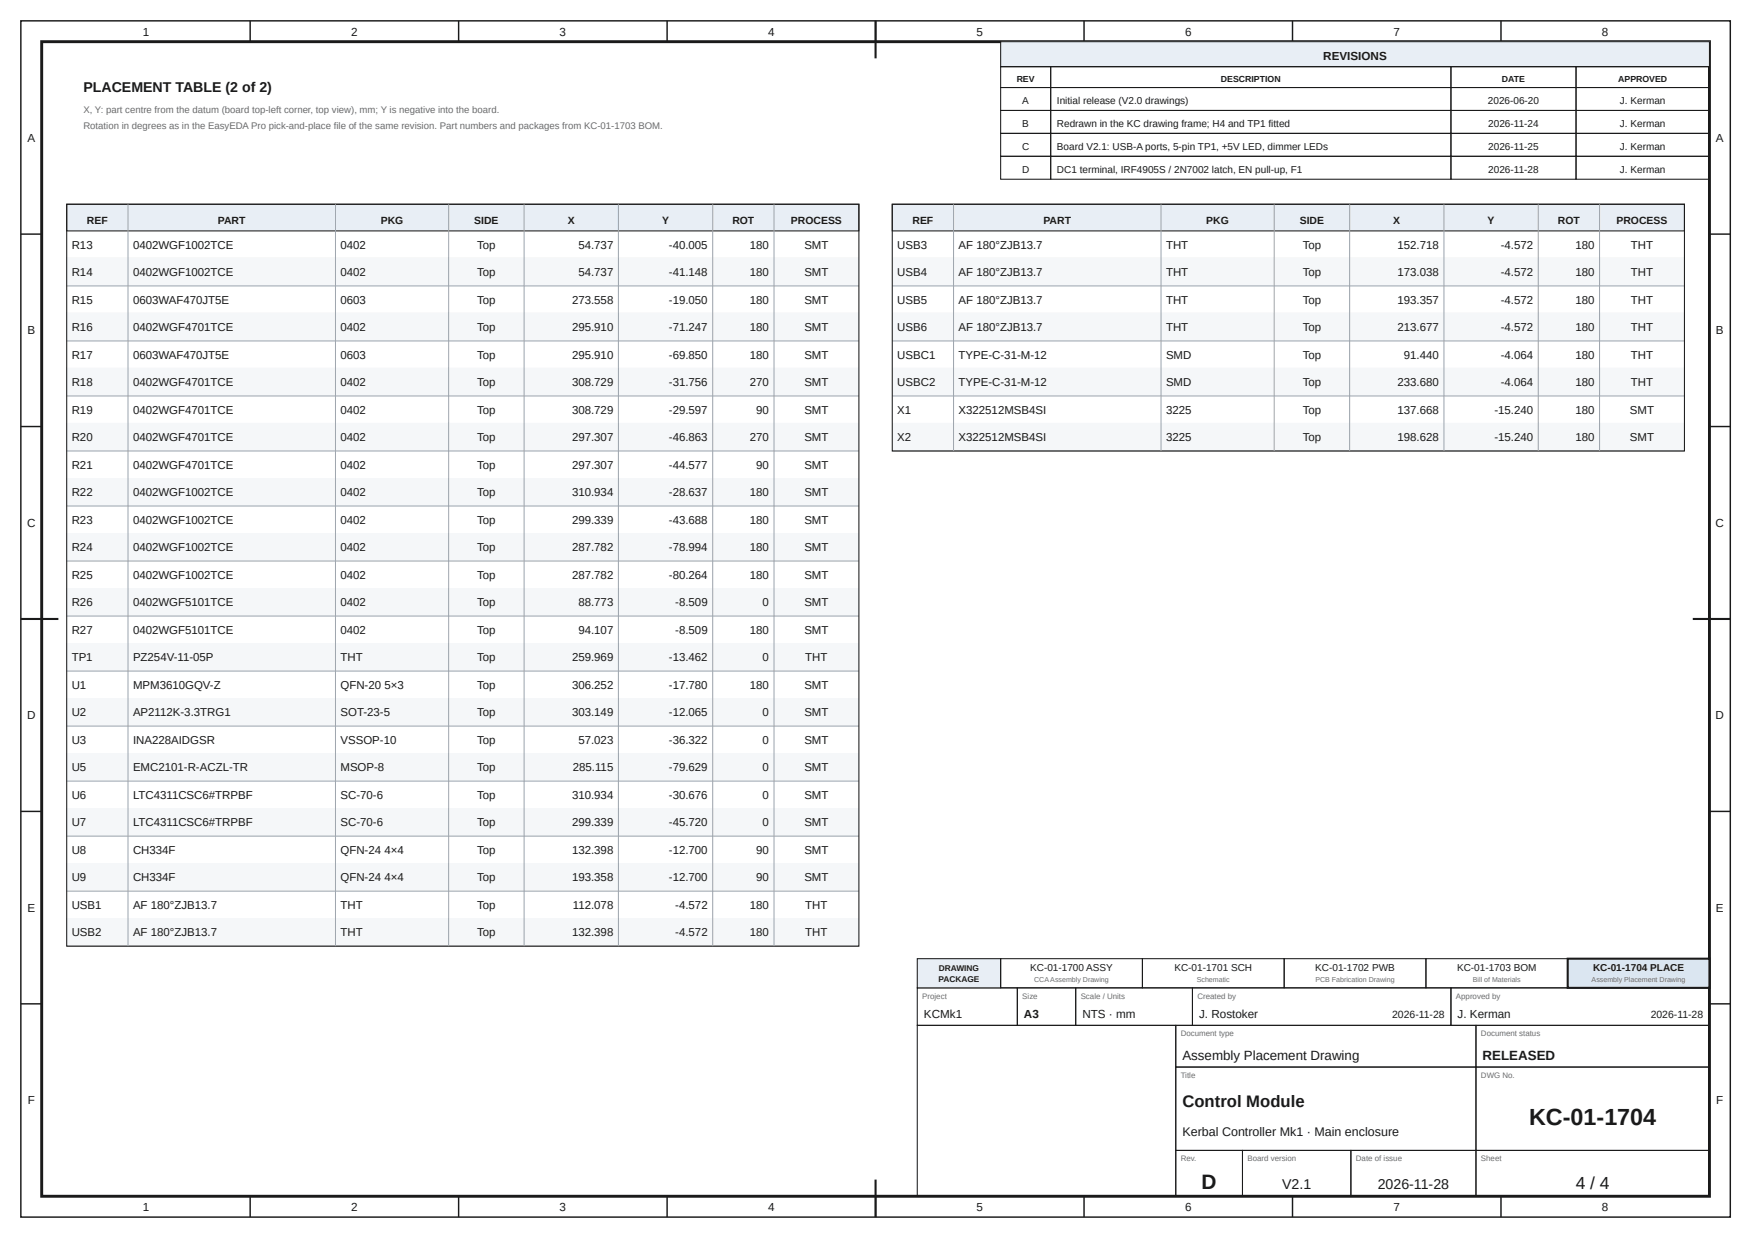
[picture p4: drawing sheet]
<svg xmlns="http://www.w3.org/2000/svg" width="420mm" height="297mm" viewBox="0 0 420 297" stroke-linecap="round" stroke-linejoin="round" font-family="sans-serif">
<defs><g id="words">
<text font-size="5.6" fill="#1a1a1a" x="366.7" y="270">KC-01-1704</text>
<text font-size="5" fill="#1a1a1a" x="288.2" y="285.2">D</text>
<text font-size="4.2" fill="#1a1a1a" x="377.9" y="285.2">4 / 4</text>
<text font-size="4" fill="#1a1a1a" x="283.6" y="265.5">Control Module</text>
<g font-size="3.4" fill="#1a1a1a">
<text x="20" y="22">PLACEMENT TABLE (2 of 2)</text>
<text x="307.5" y="285.2">V2.1</text>
<text x="330.4" y="285.2">2026-11-28</text>
</g>
<g font-size="3.2" fill="#1a1a1a">
<text x="283.6" y="254.2">Assembly Placement Drawing</text>
<text x="355.6" y="254.2">RELEASED</text>
</g>
<text font-size="3" fill="#1a1a1a" x="283.6" y="272.5">Kerbal Controller Mk1 · Main enclosure</text>
<g font-size="2.8" fill="#1a1a1a">
<text x="34.2" y="8.6">1</text>
<text x="84.2" y="8.6">2</text>
<text x="134.2" y="8.6">3</text>
<text x="184.2" y="8.6">4</text>
<text x="234.2" y="8.6">5</text>
<text x="284.2" y="8.6">6</text>
<text x="334.2" y="8.6">7</text>
<text x="384.2" y="8.6">8</text>
<text x="317.4" y="14.3">REVISIONS</text>
<text x="6.6" y="34.1">A</text>
<text x="411.6" y="34.1">A</text>
<text x="6.6" y="80.2">B</text>
<text x="411.6" y="80.2">B</text>
<text x="6.5" y="126.4">C</text>
<text x="411.5" y="126.4">C</text>
<text x="6.5" y="172.6">D</text>
<text x="411.5" y="172.6">D</text>
<text x="6.6" y="218.7">E</text>
<text x="411.6" y="218.7">E</text>
<text x="221.6" y="244.2">KCMk1</text>
<text x="245.6" y="244.2">A3</text>
<text x="259.6" y="244.2">NTS · mm</text>
<text x="287.6" y="244.2">J. Rostoker</text>
<text x="349.6" y="244.2">J. Kerman</text>
<text x="6.6" y="264.9">F</text>
<text x="411.6" y="264.9">F</text>
<text x="34.2" y="290.6">1</text>
<text x="84.2" y="290.6">2</text>
<text x="134.2" y="290.6">3</text>
<text x="184.2" y="290.6">4</text>
<text x="234.2" y="290.6">5</text>
<text x="284.2" y="290.6">6</text>
<text x="334.2" y="290.6">7</text>
<text x="384.2" y="290.6">8</text>
</g>
<g font-size="2.7" fill="#1a1a1a">
<text x="17.2" y="59.7">R13</text>
<text x="31.9" y="59.7">0402WGF1002TCE</text>
<text x="81.7" y="59.7">0402</text>
<text x="114.4" y="59.7">Top</text>
<text x="138.7" y="59.7">54.737</text>
<text x="160.4" y="59.7">-40.005</text>
<text x="179.9" y="59.7">180</text>
<text x="192.9" y="59.7">SMT</text>
<text x="215.2" y="59.7">USB3</text>
<text x="229.9" y="59.7">AF 180°ZJB13.7</text>
<text x="279.7" y="59.7">THT</text>
<text x="312.4" y="59.7">Top</text>
<text x="335.2" y="59.7">152.718</text>
<text x="359.9" y="59.7">-4.572</text>
<text x="377.9" y="59.7">180</text>
<text x="391.1" y="59.7">THT</text>
<text x="17.2" y="66.3">R14</text>
<text x="31.9" y="66.3">0402WGF1002TCE</text>
<text x="81.7" y="66.3">0402</text>
<text x="114.4" y="66.3">Top</text>
<text x="138.7" y="66.3">54.737</text>
<text x="160.4" y="66.3">-41.148</text>
<text x="179.9" y="66.3">180</text>
<text x="192.9" y="66.3">SMT</text>
<text x="215.2" y="66.3">USB4</text>
<text x="229.9" y="66.3">AF 180°ZJB13.7</text>
<text x="279.7" y="66.3">THT</text>
<text x="312.4" y="66.3">Top</text>
<text x="335.2" y="66.3">173.038</text>
<text x="359.9" y="66.3">-4.572</text>
<text x="377.9" y="66.3">180</text>
<text x="391.1" y="66.3">THT</text>
<text x="17.2" y="72.9">R15</text>
<text x="31.9" y="72.9">0603WAF470JT5E</text>
<text x="81.7" y="72.9">0603</text>
<text x="114.4" y="72.9">Top</text>
<text x="137.2" y="72.9">273.558</text>
<text x="160.4" y="72.9">-19.050</text>
<text x="179.9" y="72.9">180</text>
<text x="192.9" y="72.9">SMT</text>
<text x="215.2" y="72.9">USB5</text>
<text x="229.9" y="72.9">AF 180°ZJB13.7</text>
<text x="279.7" y="72.9">THT</text>
<text x="312.4" y="72.9">Top</text>
<text x="335.2" y="72.9">193.357</text>
<text x="359.9" y="72.9">-4.572</text>
<text x="377.9" y="72.9">180</text>
<text x="391.1" y="72.9">THT</text>
<text x="17.2" y="79.5">R16</text>
<text x="31.9" y="79.5">0402WGF4701TCE</text>
<text x="81.7" y="79.5">0402</text>
<text x="114.4" y="79.5">Top</text>
<text x="137.2" y="79.5">295.910</text>
<text x="160.4" y="79.5">-71.247</text>
<text x="179.9" y="79.5">180</text>
<text x="192.9" y="79.5">SMT</text>
<text x="215.2" y="79.5">USB6</text>
<text x="229.9" y="79.5">AF 180°ZJB13.7</text>
<text x="279.7" y="79.5">THT</text>
<text x="312.4" y="79.5">Top</text>
<text x="335.2" y="79.5">213.677</text>
<text x="359.9" y="79.5">-4.572</text>
<text x="377.9" y="79.5">180</text>
<text x="391.1" y="79.5">THT</text>
<text x="17.2" y="86.1">R17</text>
<text x="31.9" y="86.1">0603WAF470JT5E</text>
<text x="81.7" y="86.1">0603</text>
<text x="114.4" y="86.1">Top</text>
<text x="137.2" y="86.1">295.910</text>
<text x="160.4" y="86.1">-69.850</text>
<text x="179.9" y="86.1">180</text>
<text x="192.9" y="86.1">SMT</text>
<text x="215.2" y="86.1">USBC1</text>
<text x="229.9" y="86.1">TYPE-C-31-M-12</text>
<text x="279.7" y="86.1">SMD</text>
<text x="312.4" y="86.1">Top</text>
<text x="336.7" y="86.1">91.440</text>
<text x="359.9" y="86.1">-4.064</text>
<text x="377.9" y="86.1">180</text>
<text x="391.1" y="86.1">THT</text>
<text x="17.2" y="92.7">R18</text>
<text x="31.9" y="92.7">0402WGF4701TCE</text>
<text x="81.7" y="92.7">0402</text>
<text x="114.4" y="92.7">Top</text>
<text x="137.2" y="92.7">308.729</text>
<text x="160.4" y="92.7">-31.756</text>
<text x="179.9" y="92.7">270</text>
<text x="192.9" y="92.7">SMT</text>
<text x="215.2" y="92.7">USBC2</text>
<text x="229.9" y="92.7">TYPE-C-31-M-12</text>
<text x="279.7" y="92.7">SMD</text>
<text x="312.4" y="92.7">Top</text>
<text x="335.2" y="92.7">233.680</text>
<text x="359.9" y="92.7">-4.064</text>
<text x="377.9" y="92.7">180</text>
<text x="391.1" y="92.7">THT</text>
<text x="17.2" y="99.3">R19</text>
<text x="31.9" y="99.3">0402WGF4701TCE</text>
<text x="81.7" y="99.3">0402</text>
<text x="114.4" y="99.3">Top</text>
<text x="137.2" y="99.3">308.729</text>
<text x="160.4" y="99.3">-29.597</text>
<text x="181.4" y="99.3">90</text>
<text x="192.9" y="99.3">SMT</text>
<text x="215.2" y="99.3">X1</text>
<text x="229.9" y="99.3">X322512MSB4SI</text>
<text x="279.7" y="99.3">3225</text>
<text x="312.4" y="99.3">Top</text>
<text x="335.2" y="99.3">137.668</text>
<text x="358.4" y="99.3">-15.240</text>
<text x="377.9" y="99.3">180</text>
<text x="390.9" y="99.3">SMT</text>
<text x="17.2" y="105.9">R20</text>
<text x="31.9" y="105.9">0402WGF4701TCE</text>
<text x="81.7" y="105.9">0402</text>
<text x="114.4" y="105.9">Top</text>
<text x="137.2" y="105.9">297.307</text>
<text x="160.4" y="105.9">-46.863</text>
<text x="179.9" y="105.9">270</text>
<text x="192.9" y="105.9">SMT</text>
<text x="215.2" y="105.9">X2</text>
<text x="229.9" y="105.9">X322512MSB4SI</text>
<text x="279.7" y="105.9">3225</text>
<text x="312.4" y="105.9">Top</text>
<text x="335.2" y="105.9">198.628</text>
<text x="358.4" y="105.9">-15.240</text>
<text x="377.9" y="105.9">180</text>
<text x="390.9" y="105.9">SMT</text>
<text x="17.2" y="112.5">R21</text>
<text x="31.9" y="112.5">0402WGF4701TCE</text>
<text x="81.7" y="112.5">0402</text>
<text x="114.4" y="112.5">Top</text>
<text x="137.2" y="112.5">297.307</text>
<text x="160.4" y="112.5">-44.577</text>
<text x="181.4" y="112.5">90</text>
<text x="192.9" y="112.5">SMT</text>
<text x="17.2" y="119.1">R22</text>
<text x="31.9" y="119.1">0402WGF1002TCE</text>
<text x="81.7" y="119.1">0402</text>
<text x="114.4" y="119.1">Top</text>
<text x="137.2" y="119.1">310.934</text>
<text x="160.4" y="119.1">-28.637</text>
<text x="179.9" y="119.1">180</text>
<text x="192.9" y="119.1">SMT</text>
<text x="17.2" y="125.7">R23</text>
<text x="31.9" y="125.7">0402WGF1002TCE</text>
<text x="81.7" y="125.7">0402</text>
<text x="114.4" y="125.7">Top</text>
<text x="137.2" y="125.7">299.339</text>
<text x="160.4" y="125.7">-43.688</text>
<text x="179.9" y="125.7">180</text>
<text x="192.9" y="125.7">SMT</text>
<text x="17.2" y="132.3">R24</text>
<text x="31.9" y="132.3">0402WGF1002TCE</text>
<text x="81.7" y="132.3">0402</text>
<text x="114.4" y="132.3">Top</text>
<text x="137.2" y="132.3">287.782</text>
<text x="160.4" y="132.3">-78.994</text>
<text x="179.9" y="132.3">180</text>
<text x="192.9" y="132.3">SMT</text>
<text x="17.2" y="138.9">R25</text>
<text x="31.9" y="138.9">0402WGF1002TCE</text>
<text x="81.7" y="138.9">0402</text>
<text x="114.4" y="138.9">Top</text>
<text x="137.2" y="138.9">287.782</text>
<text x="160.4" y="138.9">-80.264</text>
<text x="179.9" y="138.9">180</text>
<text x="192.9" y="138.9">SMT</text>
<text x="17.2" y="145.5">R26</text>
<text x="31.9" y="145.5">0402WGF5101TCE</text>
<text x="81.7" y="145.5">0402</text>
<text x="114.4" y="145.5">Top</text>
<text x="138.7" y="145.5">88.773</text>
<text x="162" y="145.5">-8.509</text>
<text x="182.9" y="145.5">0</text>
<text x="192.9" y="145.5">SMT</text>
<text x="17.2" y="152.1">R27</text>
<text x="31.9" y="152.1">0402WGF5101TCE</text>
<text x="81.7" y="152.1">0402</text>
<text x="114.4" y="152.1">Top</text>
<text x="138.7" y="152.1">94.107</text>
<text x="162" y="152.1">-8.509</text>
<text x="179.9" y="152.1">180</text>
<text x="192.9" y="152.1">SMT</text>
<text x="17.2" y="158.7">TP1</text>
<text x="31.9" y="158.7">PZ254V-11-05P</text>
<text x="81.7" y="158.7">THT</text>
<text x="114.4" y="158.7">Top</text>
<text x="137.2" y="158.7">259.969</text>
<text x="160.4" y="158.7">-13.462</text>
<text x="182.9" y="158.7">0</text>
<text x="193.1" y="158.7">THT</text>
<text x="17.2" y="165.3">U1</text>
<text x="31.9" y="165.3">MPM3610GQV-Z</text>
<text x="81.7" y="165.3">QFN-20</text>
<text x="92.2" y="165.3">5×3</text>
<text x="114.4" y="165.3">Top</text>
<text x="137.2" y="165.3">306.252</text>
<text x="160.4" y="165.3">-17.780</text>
<text x="179.9" y="165.3">180</text>
<text x="192.9" y="165.3">SMT</text>
<text x="17.2" y="171.9">U2</text>
<text x="31.9" y="171.9">AP2112K-3.3TRG1</text>
<text x="81.7" y="171.9">SOT-23-5</text>
<text x="114.4" y="171.9">Top</text>
<text x="137.2" y="171.9">303.149</text>
<text x="160.4" y="171.9">-12.065</text>
<text x="182.9" y="171.9">0</text>
<text x="192.9" y="171.9">SMT</text>
<text x="17.2" y="178.5">U3</text>
<text x="31.9" y="178.5">INA228AIDGSR</text>
<text x="81.7" y="178.5">VSSOP-10</text>
<text x="114.4" y="178.5">Top</text>
<text x="138.7" y="178.5">57.023</text>
<text x="160.4" y="178.5">-36.322</text>
<text x="182.9" y="178.5">0</text>
<text x="192.9" y="178.5">SMT</text>
<text x="17.2" y="185.1">U5</text>
<text x="31.9" y="185.1">EMC2101-R-ACZL-TR</text>
<text x="81.7" y="185.1">MSOP-8</text>
<text x="114.4" y="185.1">Top</text>
<text x="137.4" y="185.1">285.115</text>
<text x="160.4" y="185.1">-79.629</text>
<text x="182.9" y="185.1">0</text>
<text x="192.9" y="185.1">SMT</text>
<text x="17.2" y="191.7">U6</text>
<text x="31.9" y="191.7">LTC4311CSC6#TRPBF</text>
<text x="81.7" y="191.7">SC-70-6</text>
<text x="114.4" y="191.7">Top</text>
<text x="137.2" y="191.7">310.934</text>
<text x="160.4" y="191.7">-30.676</text>
<text x="182.9" y="191.7">0</text>
<text x="192.9" y="191.7">SMT</text>
<text x="17.2" y="198.3">U7</text>
<text x="31.9" y="198.3">LTC4311CSC6#TRPBF</text>
<text x="81.7" y="198.3">SC-70-6</text>
<text x="114.4" y="198.3">Top</text>
<text x="137.2" y="198.3">299.339</text>
<text x="160.4" y="198.3">-45.720</text>
<text x="182.9" y="198.3">0</text>
<text x="192.9" y="198.3">SMT</text>
<text x="17.2" y="204.9">U8</text>
<text x="31.9" y="204.9">CH334F</text>
<text x="81.7" y="204.9">QFN-24</text>
<text x="92.2" y="204.9">4×4</text>
<text x="114.4" y="204.9">Top</text>
<text x="137.2" y="204.9">132.398</text>
<text x="160.4" y="204.9">-12.700</text>
<text x="181.4" y="204.9">90</text>
<text x="192.9" y="204.9">SMT</text>
<text x="17.2" y="211.5">U9</text>
<text x="31.9" y="211.5">CH334F</text>
<text x="81.7" y="211.5">QFN-24</text>
<text x="92.2" y="211.5">4×4</text>
<text x="114.4" y="211.5">Top</text>
<text x="137.2" y="211.5">193.358</text>
<text x="160.4" y="211.5">-12.700</text>
<text x="181.4" y="211.5">90</text>
<text x="192.9" y="211.5">SMT</text>
<text x="17.2" y="218.1">USB1</text>
<text x="31.9" y="218.1">AF 180°ZJB13.7</text>
<text x="81.7" y="218.1">THT</text>
<text x="114.4" y="218.1">Top</text>
<text x="137.4" y="218.1">112.078</text>
<text x="162" y="218.1">-4.572</text>
<text x="179.9" y="218.1">180</text>
<text x="193.1" y="218.1">THT</text>
<text x="17.2" y="224.7">USB2</text>
<text x="31.9" y="224.7">AF 180°ZJB13.7</text>
<text x="81.7" y="224.7">THT</text>
<text x="114.4" y="224.7">Top</text>
<text x="137.2" y="224.7">132.398</text>
<text x="162" y="224.7">-4.572</text>
<text x="179.9" y="224.7">180</text>
<text x="193.1" y="224.7">THT</text>
</g>
<g font-size="2.5" fill="#1a1a1a">
<text x="20.9" y="53.8">REF</text>
<text x="52.3" y="53.8">PART</text>
<text x="91.3" y="53.8">PKG</text>
<text x="113.7" y="53.8">SIDE</text>
<text x="136.2" y="53.8">X</text>
<text x="158.8" y="53.8">Y</text>
<text x="175.7" y="53.8">ROT</text>
<text x="189.7" y="53.8">PROCESS</text>
<text x="218.9" y="53.8">REF</text>
<text x="250.3" y="53.8">PART</text>
<text x="289.3" y="53.8">PKG</text>
<text x="311.7" y="53.8">SIDE</text>
<text x="334.2" y="53.8">X</text>
<text x="356.8" y="53.8">Y</text>
<text x="373.7" y="53.8">ROT</text>
<text x="387.7" y="53.8">PROCESS</text>
<text x="333.9" y="244.2">2026-11-28</text>
<text x="395.9" y="244.2">2026-11-28</text>
</g>
<g font-size="2.4" fill="#1a1a1a">
<text x="245.2" y="24.9">A</text>
<text x="253.5" y="24.9">Initial release (V2.0 drawings)</text>
<text x="356.9" y="24.9">2026-06-20</text>
<text x="388.5" y="24.9">J. Kerman</text>
<text x="245.1" y="35.9">C</text>
<text x="245.2" y="30.4">B</text>
<text x="253.5" y="30.4">Redrawn in the KC drawing frame; H4 and TP1 fitted</text>
<text x="253.5" y="35.9">Board V2.1: USB-A ports, 5-pin TP1, +5V LED, dimmer LEDs</text>
<text x="357" y="30.4">2026-11-24</text>
<text x="357" y="35.9">2026-11-25</text>
<text x="388.5" y="30.4">J. Kerman</text>
<text x="388.5" y="35.9">J. Kerman</text>
<text x="245.1" y="41.4">D</text>
<text x="253.5" y="41.4">DC1 terminal, IRF4905S / 2N7002 latch, EN pull-up, F1</text>
<text x="357" y="41.4">2026-11-28</text>
<text x="388.5" y="41.4">J. Kerman</text>
<text x="247.1" y="233">KC-01-1700 ASSY</text>
<text x="281.7" y="233">KC-01-1701 SCH</text>
<text x="315.5" y="233">KC-01-1702 PWB</text>
<text x="349.5" y="233">KC-01-1703 BOM</text>
<text x="382.1" y="233">KC-01-1704 PLACE</text>
</g>
<g font-size="2.3" fill="#6b6b6b">
<text x="20" y="27">X, Y: part centre from the datum (board top-left corner, top view), mm; Y is negative into the board.</text>
<text x="20" y="31">Rotation in degrees as in the EasyEDA Pro pick-and-place file of the same revision. Part numbers and packages from KC-01-1703 BOM.</text>
</g>
<g font-size="2.1" fill="#1a1a1a">
<text x="243.8" y="19.6">REV</text>
<text x="292.8" y="19.6">DESCRIPTION</text>
<text x="360.2" y="19.6">DATE</text>
<text x="388.1" y="19.6">APPROVED</text>
</g>
<g font-size="2" fill="#1a1a1a">
<text x="225.2" y="233">DRAWING</text>
<text x="225.1" y="235.6">PACKAGE</text>
</g>
<g font-size="1.9" fill="#6b6b6b">
<text x="221.2" y="239.6">Project</text>
<text x="245.2" y="239.6">Size</text>
<text x="259.2" y="239.6">Scale / Units</text>
<text x="287.2" y="239.6">Created by</text>
<text x="349.2" y="239.6">Approved by</text>
<text x="283.2" y="248.6">Document type</text>
<text x="355.2" y="248.6">Document status</text>
<text x="283.2" y="258.6">Title</text>
<text x="355.2" y="258.6">DWG No.</text>
<text x="283.2" y="278.6">Rev.</text>
<text x="299.2" y="278.6">Board version</text>
<text x="325.2" y="278.6">Date of issue</text>
<text x="355.2" y="278.6">Sheet</text>
</g>
<g font-size="1.7" fill="#6b6b6b">
<text x="248" y="235.7">CCAAssembly Drawing</text>
<text x="287" y="235.7">Schematic</text>
<text x="315.5" y="235.7">PCB Fabrication Drawing</text>
<text x="353.2" y="235.7">Bill of Materials</text>
<text x="381.7" y="235.7">Assembly Placement Drawing</text>
</g>
</g></defs>
<g fill="none" stroke="#1a1a1a" stroke-width=".35">
<path d="M5 5h410v287h-410zM60 5v5M110 5v5M160 5v5M210 5v5M260 5v5M310 5v5M360 5v5M5 56.2h5M410 56.2h5M5 102.3h5M410 102.3h5"/>
<path d="M5 148.5h5M410 148.5h5M5 194.7h5M410 194.7h5M5 240.8h5M410 240.8h5M60 287v5M110 287v5M160 287v5M210 287v5M260 287v5M310 287v5"/>
<path d="M360 287v5"/>
</g>
<path d="M10 10h400v277h-400z" fill="none" stroke="#1a1a1a" stroke-width=".7" stroke-linecap="butt"/>
<path d="M210 5v9M5 148.5h9M406 148.5h9M210 283v9" fill="none" stroke="#1a1a1a" stroke-width=".5"/>
<path d="M240 10h170v6h-170z" fill="#e8eef5"/>
<g fill="none" stroke="#1a1a1a" stroke-width=".25">
<path d="M240 10h170v6h-170zM240 16h12v5h-12zM252 16h96v5h-96zM348 16h30v5h-30zM378 16h32v5h-32zM240 21h12v5.5h-12zM240 26.5h12v5.5h-12zM240 32h12v5.5h-12zM240 37.5h12v5.5h-12zM252 21h96v5.5h-96zM252 26.5h96v5.5h-96zM252 32h96v5.5h-96z"/>
<path d="M252 37.5h96v5.5h-96zM348 21h30v5.5h-30zM348 26.5h30v5.5h-30zM348 32h30v5.5h-30zM348 37.5h30v5.5h-30zM378 21h32v5.5h-32zM378 26.5h32v5.5h-32zM378 32h32v5.5h-32zM378 37.5h32v5.5h-32zM220 237h24v9h-24zM244 237h14v9h-14zM258 237h28v9h-28z"/>
<path d="M286 237h62v9h-62zM348 237h62v9h-62zM220 246h62v41h-62zM282 246h72v10h-72zM282 256h72v20h-72zM354 246h56v10h-56zM354 256h56v20h-56zM282 276h16v11h-16zM298 276h26v11h-26zM324 276h30v11h-30zM354 276h56v11h-56z"/>
</g>
<path d="M220 230h20v7h-20z" fill="#e8eef5"/>
<path d="M220 230h20v7h-20zM240 230h34v7h-34zM274 230h34v7h-34zM308 230h34v7h-34zM342 230h34v7h-34z" fill="none" stroke="#1a1a1a" stroke-width=".25"/>
<path d="M376 230h34v7h-34z" fill="#d9e6f2"/>
<path d="M376 230h34v7h-34z" fill="none" stroke="#1a1a1a" stroke-width=".5"/>
<path d="M16 49h190v6.4h-190z" fill="#e8eef5"/>
<path d="M16 49h190v6.4h-190z" fill="none" stroke="#1a1a1a" stroke-width=".25"/>
<path d="M16 62h190" fill="none" stroke="#9aa3ad" stroke-width=".24"/>
<path d="M16 62h190v6.6h-190z" fill="#f5f7f9"/>
<path d="M16 68.6h190M16 75.2h190" fill="none" stroke="#9aa3ad" stroke-width=".24"/>
<path d="M16 75.2h190v6.6h-190z" fill="#f5f7f9"/>
<path d="M16 81.8h190M16 88.4h190" fill="none" stroke="#9aa3ad" stroke-width=".24"/>
<path d="M16 88.4h190v6.6h-190z" fill="#f5f7f9"/>
<path d="M16 95h190M16 101.6h190" fill="none" stroke="#9aa3ad" stroke-width=".24"/>
<path d="M16 101.6h190v6.6h-190z" fill="#f5f7f9"/>
<path d="M16 108.2h190M16 114.8h190" fill="none" stroke="#9aa3ad" stroke-width=".24"/>
<path d="M16 114.8h190v6.6h-190z" fill="#f5f7f9"/>
<path d="M16 121.4h190M16 128h190" fill="none" stroke="#9aa3ad" stroke-width=".24"/>
<path d="M16 128h190v6.6h-190z" fill="#f5f7f9"/>
<path d="M16 134.6h190M16 141.2h190" fill="none" stroke="#9aa3ad" stroke-width=".24"/>
<path d="M16 141.2h190v6.6h-190z" fill="#f5f7f9"/>
<path d="M16 147.8h190M16 154.4h190" fill="none" stroke="#9aa3ad" stroke-width=".24"/>
<path d="M16 154.4h190v6.6h-190z" fill="#f5f7f9"/>
<path d="M16 161h190M16 167.6h190" fill="none" stroke="#9aa3ad" stroke-width=".24"/>
<path d="M16 167.6h190v6.6h-190z" fill="#f5f7f9"/>
<path d="M16 174.2h190M16 180.8h190" fill="none" stroke="#9aa3ad" stroke-width=".24"/>
<path d="M16 180.8h190v6.6h-190z" fill="#f5f7f9"/>
<path d="M16 187.4h190M16 194h190" fill="none" stroke="#9aa3ad" stroke-width=".24"/>
<path d="M16 194h190v6.6h-190z" fill="#f5f7f9"/>
<path d="M16 200.6h190M16 207.2h190" fill="none" stroke="#9aa3ad" stroke-width=".24"/>
<path d="M16 207.2h190v6.6h-190z" fill="#f5f7f9"/>
<path d="M16 213.8h190M16 220.4h190" fill="none" stroke="#9aa3ad" stroke-width=".24"/>
<path d="M16 220.4h190v6.6h-190z" fill="#f5f7f9"/>
<path d="M30.7 49v178M80.5 49v178M107.6 49v178M125.7 49v178M148.3 49v178M170.9 49v178M185.6 49v178M16 227h190" fill="none" stroke="#9aa3ad" stroke-width=".24"/>
<path d="M16 49h190v178h-190z" fill="none" stroke="#1a1a1a" stroke-width=".25"/>
<path d="M214 49h190v6.4h-190z" fill="#e8eef5"/>
<path d="M214 49h190v6.4h-190z" fill="none" stroke="#1a1a1a" stroke-width=".25"/>
<path d="M214 62h190" fill="none" stroke="#9aa3ad" stroke-width=".24"/>
<path d="M214 62h190v6.6h-190z" fill="#f5f7f9"/>
<path d="M214 68.6h190M214 75.2h190" fill="none" stroke="#9aa3ad" stroke-width=".24"/>
<path d="M214 75.2h190v6.6h-190z" fill="#f5f7f9"/>
<path d="M214 81.8h190M214 88.4h190" fill="none" stroke="#9aa3ad" stroke-width=".24"/>
<path d="M214 88.4h190v6.6h-190z" fill="#f5f7f9"/>
<path d="M214 95h190M214 101.6h190" fill="none" stroke="#9aa3ad" stroke-width=".24"/>
<path d="M214 101.6h190v6.6h-190z" fill="#f5f7f9"/>
<path d="M228.7 49v59.2M278.5 49v59.2M305.6 49v59.2M323.7 49v59.2M346.3 49v59.2M368.9 49v59.2M383.6 49v59.2M214 108.2h190" fill="none" stroke="#9aa3ad" stroke-width=".24"/>
<path d="M214 49h190v59.2h-190z" fill="none" stroke="#1a1a1a" stroke-width=".25"/>
<use href="#words"/>
</svg>
